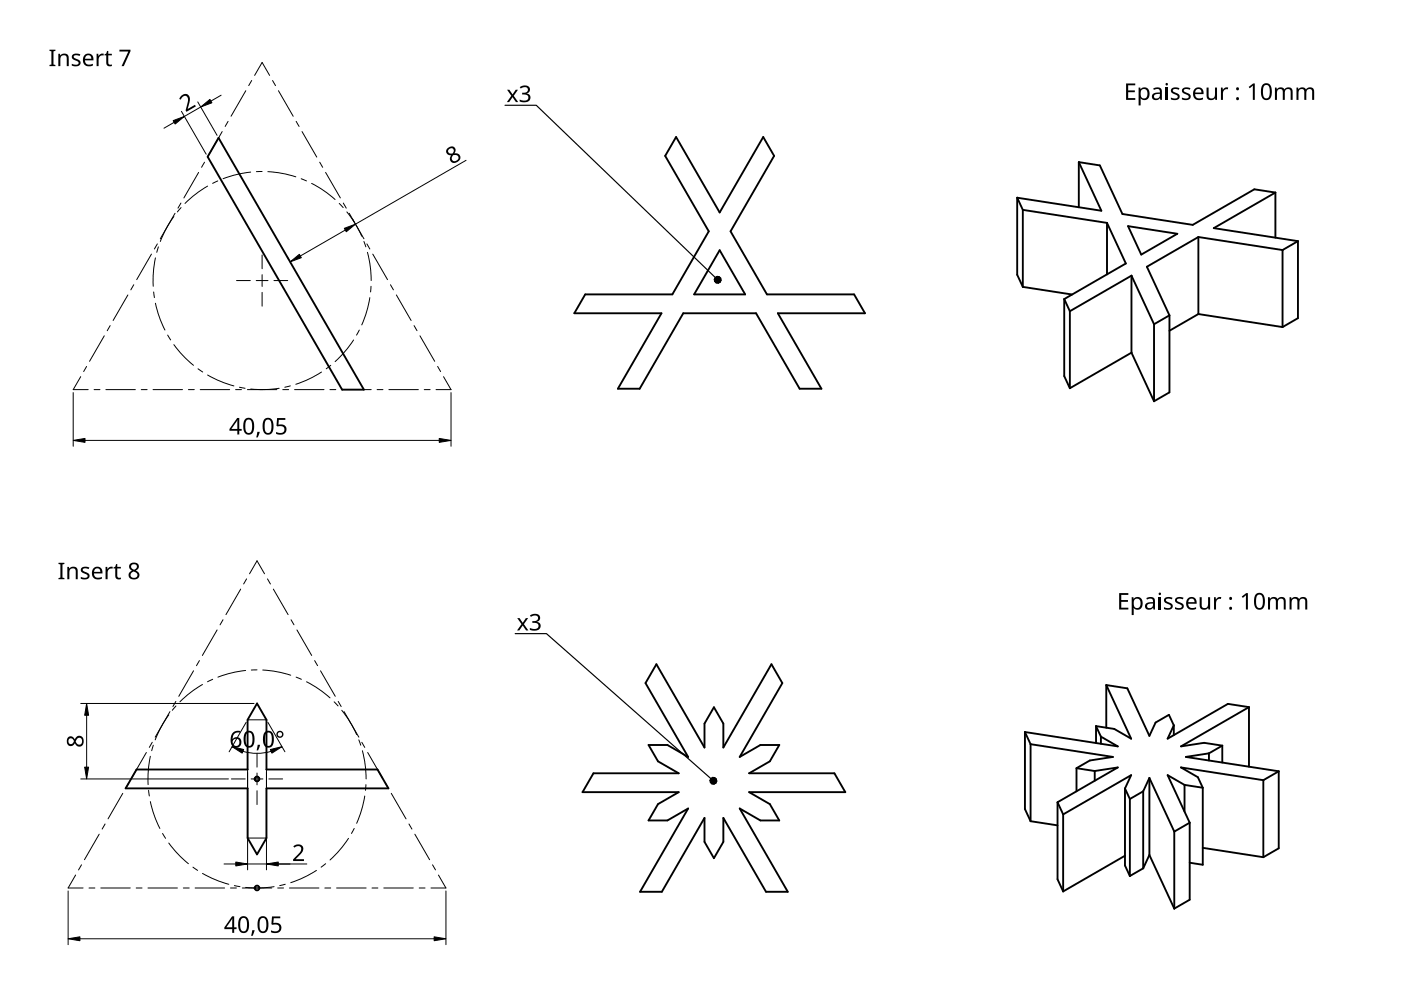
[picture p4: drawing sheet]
<svg xmlns="http://www.w3.org/2000/svg" width="297mm" height="210mm" viewBox="0 0 297 210" stroke-linecap="round" stroke-linejoin="round" font-family="sans-serif">
<g fill="none" stroke="#000" stroke-width=".21">
<path d="M52.1 19.2l-3.1 5.4M53.4 17.1l-.7 1.1M54 16l1.6-2.8 1.6 2.8M57.8 17.1l.6 1.1M59 19.2l3.2 5.4M42.1 36.6l-3.1 5.4M43.4 34.4l-.7 1.1M44 39.5a23.1 23.1 0 0 0-4.8 3.6M46.2 38.4l-1.1 .5M47.1 27.9l-3.1 5.4M48.4 25.7l-.7 1.1M53.2 36.5a23.1 23.1 0 0 0-5.9 1.4"/>
<path d="M55.6 36.4h-1.2M56.8 36.4a23.1 23.1 0 0 1 5.9 1.1M62.8 25.7l.6 1.1M63.9 37.9l1.1 .5M64 27.9l3.2 5.4M66.1 38.9a23.1 23.1 0 0 1 4.9 3.4M67.8 34.4l.6 1.1M69 36.6l3.2 5.4M32.1 53.9l-3.1 5.4M33 54.7a23.1 23.1 0 0 0-.5 6M33.4 51.7l-.7 1.1M33.6 52.3l-.4 1.2"/>
<path d="M36.9 45.9a23.1 23.1 0 0 0-2.9 5.3M37.1 45.2l-3.1 5.4M38.4 43.1l-.7 1M38.4 44l-.8 .9M71.9 43.1l.9 .9M72.8 43.1l.6 1M73.5 44.9a23.1 23.1 0 0 1 3.2 5.2M74 45.2l3.2 5.4M77.2 51.2l.4 1.1M77.8 51.7l.6 1.1M77.9 53.5a23.1 23.1 0 0 1 .8 6M79 53.9l3.2 5.4"/>
<path d="M17.1 79.9l-1.6 2.7h3.2M18.4 77.7l-.7 1.1M22.1 71.2l-3.1 5.4M23.4 69l-.7 1.1M27.1 62.5l-3.1 5.5M28.4 60.4l-.7 1.1M32.6 61.9l.1 1.2M33 64.3a23.1 23.1 0 0 0 2 5.7M35.5 71l.7 1.1M36.9 73.1a23.1 23.1 0 0 0 4.1 4.4M42 78.2l1 .7M44 79.5a23.1 23.1 0 0 0 5.6 2.3"/>
<path d="M68.2 78.9a23.1 23.1 0 0 1-5.5 2.6M70.1 77.5l-.9 .7M75 72.1a23.1 23.1 0 0 1-4 4.6M76.2 70l-.6 1M78.4 63.1a23.1 23.1 0 0 1-1.7 5.8M78.7 60.7l-.1 1.2M82.8 60.4l.6 1.1M84 62.5l3.2 5.5M87.8 69l.6 1.1M89 71.2l3.2 5.4M92.8 77.7l.6 1.1M94 79.9l1.6 2.7h-3.1"/>
<path d="M19.9 82.6h1.3M22.4 82.6h6.3M29.9 82.6h1.3M32.4 82.6h6.3M39.9 82.6h1.3M42.4 82.6h6.3M49.9 82.6h1.3M50.8 82.1l1.2 .2M52.4 82.6h6.3M59.2 82.3a23.1 23.1 0 0 1-6 .2M59.9 82.6h1.3M61.6 81.8l-1.2 .3"/>
<path d="M62.4 82.6h6.3M69.9 82.6h1.3M72.4 82.6h6.3M79.9 82.6h1.3M82.5 82.6h6.2M90 82.6h1.2M46 133.6l-3.1 5.4M47.3 131.4l-.6 1.1M51 124.9l-3.1 5.4M52.3 122.7l-.6 1.1M52.9 121.7l1.6-2.8 1.6 2.8M56.7 122.7l.6 1.1"/>
<path d="M58 124.9l3.1 5.4M61.7 131.4l.6 1.1M63 133.6l3.1 5.4M31 159.5l-3.1 5.5M32.3 157.4l-.6 1.1M32.5 158l-.3 1.2M35.8 151.6a23.1 23.1 0 0 0-2.9 5.3M36 150.9l-3.1 5.4M37.3 148.7l-.6 1.1M37.3 149.7l-.8 .9M41 142.2l-3.1 5.4M42.3 140.1l-.6 1"/>
<path d="M42.9 145.1a23.1 23.1 0 0 0-4.8 3.7M45.1 144l-1.1 .5M52.1 142.2a23.1 23.1 0 0 0-5.9 1.4M52.5 152.6h4M54.5 142l-1.2 .1M55.7 142.1a23.1 23.1 0 0 1 5.9 1.1M62.8 143.6l1.1 .4M65 144.5a23.1 23.1 0 0 1 5 3.5M66.7 140.1l.6 1M68 142.2l3.1 5.4M70.8 148.8l.9 .9M71.7 148.7l.6 1.1"/>
<path d="M72.5 150.6a23.1 23.1 0 0 1 3.1 5.1M73 150.9l3.1 5.4M76.1 156.9l.4 1.1M76.7 157.4l.6 1.1M76.8 159.2a23.1 23.1 0 0 1 .8 6M78 159.5l3.1 5.5M21 176.9l-3.1 5.4M22.3 174.7l-.6 1.1M26 168.2l-3.1 5.4M27.3 166l-.6 1.1M31.5 167.6l.2 1.2M31.9 160.3a23.1 23.1 0 0 0-.5 6.1"/>
<path d="M31.9 170a23.1 23.1 0 0 0 2 5.7M34.5 176.7l.6 1M35.8 178.7a23.1 23.1 0 0 0 4.1 4.4M52.5 163.2v4M52.5 177.7h4M56.5 163.2v4M73.9 177.7a23.1 23.1 0 0 1-3.9 4.6M75.1 175.7l-.6 1M77.3 168.8a23.1 23.1 0 0 1-1.7 5.8M77.6 166.4l-.1 1.2M81.7 166l.6 1.1M83 168.2l3.1 5.4"/>
<path d="M86.7 174.7l.6 1.1M88 176.9l3.1 5.4M16 185.5l-1.6 2.8h3.2M17.3 183.4l-.6 1M18.9 188.3h1.2M21.4 188.3h6.2M28.9 188.3h1.2M31.4 188.3h6.2M38.9 188.3h1.2M40.9 183.9l1 .6M41.4 188.3h6.2M42.9 185.2a23.1 23.1 0 0 0 5.6 2.3"/>
<path d="M48.9 188.3h1.2M49.7 187.8l1.2 .2M51.4 188.3h6.2M58.1 188a23.1 23.1 0 0 1-6 .2M58.9 188.3h1.2M60.5 187.5l-1.2 .3M61.4 188.3h6.2M67.1 184.5a23.1 23.1 0 0 1-5.5 2.6M68.9 188.3h1.2M69 183.1l-.9 .8M71.4 188.3h6.2M78.9 188.3h1.2"/>
<path d="M81.4 188.3h6.2M88.9 188.3h1.2M91.7 183.4l.6 1M93 185.5l1.5 2.8h-3.1"/>
</g>
<path d="M46.3 29.2l30.8 53.4h-4.6l-28.5-49.4zM28.9 163.2h23.6v-10.6l2-3.4 2 3.4v10.6h23.5l2.4 4h-25.9v10.5l-2 3.5-2-3.5v-10.5h-25.9z" fill="none" stroke="#000" stroke-width=".4"/>
<g fill="none" stroke="#000" stroke-width=".4">
<path d="M143.3 29l9.3 16.1 9.2-16.1 2.3 4-9.2 16.1 7.7 13.3h18.5l2.3 4h-18.5l9.3 16h-4.7l-9.2-16h-15.4l-9.3 16h-4.6l9.2-16h-18.4l2.3-4h18.5l7.7-13.3-9.3-16.1zM228.7 34.4v9.5M228.7 34.4l4.8 10.3-17.8-2.8M228.7 34.4l4.5 .7 4.8 10.3 14.9 2.3 13-7.6 4.5 .7M152.6 53.1l5.4 9.3h-10.8zM215.7 41.9v16.4l1.2 2.5M215.7 41.9l1.2 2.6M216.9 44.5v16.3M216.9 44.5l17.8 2.8M234.7 47.3v10.9M234.7 47.3l4 8.6-13.1 7.5M239.2 47.9l10.4 1.7-7.6 4.4z"/>
<path d="M239.9 58.4l4.8 10.3M239.9 58.4l-13.1 7.6M239.9 58.4v16.4M254.1 50.3l-10.9 6.3 4.7 10.3M254.1 50.3l17.8 2.7M254.1 50.3v16.3M270.4 40.8l-13.1 7.6 17.9 2.7M270.4 40.8v9.6M271.9 53v16.3M275.2 51.1v16.4l-3.3 1.8M275.2 51.1l-3.3 1.9M216.9 60.8l10.4 1.6"/>
<path d="M225.6 63.4v16.3l1.2 2.6M225.6 63.4l1.2 2.6M226.8 66v16.3M239.9 74.8l-13.1 7.5M239.9 74.8l4.8 10.3M244.7 68.7v16.4M247.9 66.9l-3.2 1.8M247.9 66.9v16.3l-3.2 1.9M254.1 66.6l-6.2 3.5M254.1 66.6l17.8 2.7M139.2 140.8l10.2 17.7v-5.1l2-3.4 2 3.4v5.1l10.2-17.7 2.3 4-9.1 15.7 4.4-2.5h4l-2 3.4-4.4 2.6h18.1l2.3 4h-20.4l4.4 2.5 2 3.5h-4l-4.4-2.6 10.2 17.7h-4.6l-9-15.7v5.1l-2 3.5-2-3.5v-5.1l-9.1 15.7h-4.6l10.2-17.7-4.4 2.6h-4l2-3.5 4.4-2.5h-20.4l2.3-4h18.1l-4.4-2.6-2-3.4h4l4.4 2.5-9-15.7zM217.3 155.2v16.3l1.2 2.6"/>
<path d="M217.3 155.2l19.7 3.1-3.6-2.1M217.3 155.2l1.2 2.6M218.5 157.8v16.3M218.5 157.8l17.5 2.7-4.9 .7-2.9 1.7M232.4 154v3.5M232.4 154l1 2.2M233.4 156.2v1.5M234.6 145.2v9.1M234.6 145.2l4.4 .7 4.7 10.1 1.3-2.8 2.8-1.6 1.1 2.2M234.6 145.2l5.2 11.4-3.6-2-3.8-.6M248.9 153.8v2.1M256.3 159.7v1.5"/>
<path d="M256.3 159.7l-4.9 .8 19.7 3M259.1 158.1v3.6M259.1 158.1l-2.8 1.6M264.8 149.9v12.7M264.8 149.9l-4.5-.7-12.7 7.4 1.3-2.8M264.8 149.9l-14.4 8.4 4.9-.8 3.8 .6M218.5 174.1l5.7 .9M224.2 170.1v16.3l1.2 2.6M224.2 170.1l1.2 2.6M225.4 172.7v16.3M228.2 162.9v4.9M228.2 162.9l3.9 .6"/>
<path d="M232.1 163.5l4.9-.8-12.8 7.4M232.1 163.5v2M238.5 167.2v16.3l1.1 2.2M238.5 167.2l1.1 2.2M238.5 167.2l1.3-2.9-14.4 8.4M239.6 169.4v16.3M242.4 167.8l-2.8 1.6M242.4 167.8v16.3M243.7 164.9v16.4M243.7 164.9l-1.3 2.9M243.7 164.9l5.3 11.4M249 176.3v16.3"/>
<path d="M251.1 166.4v5.7M251.1 166.4l-3.5-2.1 4.6 10.1M251.1 166.4l3.9 .6M252.2 174.4v16.4l-3.2 1.8M252.2 174.4l-3.2 1.9M255 179.8l12.9 1.9M255 167v16.3l-2.8-.4M267.9 165.4v16.3M267.9 165.4l-17.5-2.7 3.6 2.1 1 2.2M271.1 163.5v16.4l-3.2 1.8M271.1 163.5l-3.2 1.9M238.5 181.4l-13.1 7.6"/>
<path d="M242.4 184.1l-2.8 1.6M243.7 181.3l-1.3 2.8M243.7 181.3l5.3 11.3"/>
</g>
<g fill="none" stroke="#000" stroke-width=".21">
<path d="M36.9 25.9l-2.1 1.3M38.5 23.6l5.2 9.1M41.9 21.6l4.1 7.1M42.6 22.7l-3.5 2M46.9 20.2l-2.2 1.2M98.8 34l-23.4 13.5M60.9 54.4l.3 .6M73.2 48.8l-9.5 5.5M74.7 46.4l.4 .6M15.5 83.2v11.4M18 93.4h75.1M95.6 83.2v11.4"/>
<path d="M17.1 149.2h36.8M18.4 151.7v11M51.5 159.3a10.6 10.6 0 0 0 6 0M52.2 153.2l-3.6 6.2M56.8 153.2l3.6 6.2M17.1 165.2h31.3M52.5 163.8v20.6M56.5 163.8v20.6M14.4 188.9v11.4M16.9 199h75.1M47.5 183.2h2.5M52.5 183.2h12.6"/>
<path d="M94.5 188.9v11.4"/>
</g>
<g fill="#000" stroke="#000" stroke-width=".21">
<path d="M36.7 25.6l2.4-.9-2 1.6zM42.6 22.7l1.9-1.6 .4 .7zM61.5 55.5l2-1.6 .4 .7zM73 48.4l2.4-.9-2 1.6zM151.4 59.2l.8 .1-.7 .4zM151.5 59.7l.7-.4-.4 .7zM151.6 58.8l.6 .5-.8-.1zM151.6 58.8l.4-.2 .2 .7zM152 58.6l.5 .1-.3 .6zM152.2 59.3l.7 .1-.2 .4zM152.5 58.7l.3 .3-.6 .3zM152.2 59.3l.6-.3 .1 .4z"/>
<path d="M152.2 59.3l.1 .8-.5-.1zM152.2 59.3l.5 .5-.4 .3zM15.5 93.4l2.5-.4v.8zM93.1 93l2.5 .4-2.5 .4zM18.4 149.2l.4 2.5h-.8zM49.2 158.3l2.5 .6-.4 .8zM57.3 158.9l2.5-.6-2.1 1.4zM18 162.7h.8l-.4 2.5zM150.5 165.5h.7l-.6 .4zM150.6 165.9l.6-.4-.3 .7zM150.7 165l.5 .5h-.7zM151.2 165.5l.2 .8-.5-.1z"/>
<path d="M150.7 165l.4-.2 .1 .7zM151.2 165.5l.6 .5-.4 .3zM151.1 164.8l.4 .1-.3 .6zM151.2 165.5l.8 .1-.2 .4zM151.5 164.9l.4 .3-.7 .3zM151.2 165.5l.7-.3 .1 .4zM14.4 199l2.5-.4v.9zM50 182.8l2.5 .4-2.5 .4zM56.5 183.2l2.5-.4v.8zM92 198.6l2.5 .4-2.5 .5z"/>
</g>
<g fill="#000">
<path d="M10.5 10.5h1.2v.3l-.4 .1v2.8l.4 .1v.2h-1.2v-.2l.4-.1v-2.8l-.4-.1zM12.4 11.4h.3l.1 .4a1 1 0 0 1 1.1-.4 1 1 0 0 1 .7 .9v1.7h-.5v-1.7a.7 .7 0 0 0-.8-.6 .7 .7 0 0 0-.5 1v1.3h-.4zM15.4 11.6a1.54 1.54 0 0 1 1.6-.1l-.1 .4-.7-.2-.5 .2v.3l.6 .3a.79 .79 0 0 1 .8 .9 .79 .79 0 0 1-1.1 .7l-.8-.2v-.4l.4 .2a.63 .63 0 0 0 1.1-.4l-.7-.5a.78 .78 0 0 1-.6-1.2zM20.5 11.4h.3l.1 .5 .5-.5h.6v.4h-.5a.84 .84 0 0 0-.6 .8v1.4h-.4zM22.7 10.8h.3v.6h.7v.3h-.7v1.5l.2 .5h.5v.3a.8 .8 0 0 1-1.2-.7v-1.6h-.3v-.2l.3-.1zM25.3 10.5h2.4v.4l-1.5 3.1h-.4l1.4-3.1h-1.9zM110.2 18.5a1.25 1.25 0 0 1 1.2-.4 1.25 1.25 0 0 1 1 .9 .85 .85 0 0 1-.8 .8 .93 .93 0 0 1 .9 1.1 .93 .93 0 0 1-1.1 .8l-1.2-.2v-.4a1.24 1.24 0 0 0 1.8-.3 .71 .71 0 0 0-1-.8h-.3v-.3a.81 .81 0 0 0 .9-.1 .81 .81 0 0 0 .3-.8 1.02 1.02 0 0 0-1.5 0zM255.8 18.6h.4v1.6a.7 .7 0 0 0 .9 .7 .7 .7 0 0 0 .5-1v-1.3h.4v2.6h-.3l-.1-.4a1.01 1.01 0 0 1-1.1 .4 1.01 1.01 0 0 1-.7-.9zM258.9 18.6h.3l.1 .4 .4-.4 .7-.1-.1 .4h-.4a.84 .84 0 0 0-.6 .9v1.4h-.4zM38.5 20.3a1.06 1.06 0 0 1 1.4-.2 1.06 1.06 0 0 1 .3 1.3l-.4 1.7 1.5-.9 .2 .4-2 1.1-.1-.3 .3-1.5a.98 .98 0 0 0-.6-1.6l-.4 .2-.4 .6-.3-.1zM107.5 19h.5l.7 1 .6-1h.5l-.9 1.3 1 1.3h-.5l-.7-1-.8 1h-.4l.9-1.3zM238.8 17.7h1.9v.4h-1.5v1.1h1.4v.4h-1.4v1.2h1.5v.4h-1.9z"/>
<path d="M248.4 18.8a1.54 1.54 0 0 1 1.7-.1l-.2 .3-.7-.1-.5 .2v.3l.6 .3a.79 .79 0 0 1 .8 .9 .79 .79 0 0 1-1 .6l-.9-.1v-.4l.5 .1a.63 .63 0 0 0 1-.4l-.6-.4a.78 .78 0 0 1-.7-1.2zM250.7 18.8a1.54 1.54 0 0 1 1.7-.1l-.1 .3-.8-.1-.5 .2 .1 .3 .6 .3a.79 .79 0 0 1 .7 .9 .79 .79 0 0 1-1 .6l-.8-.1v-.4l.4 .1a.63 .63 0 0 0 1-.4l-.6-.4a.78 .78 0 0 1-.7-1.2zM264.7 18.4l1-.7h.3v3.5h-.4v-3.1l-.6 .6zM270.3 18.6h.4v.3a.99 .99 0 0 1 1.6 .1 .93 .93 0 0 1 1.1-.4 .93 .93 0 0 1 .7 .9v1.7h-.5v-1.7a.64 .64 0 0 0-.7-.6 .64 .64 0 0 0-.5 .8v1.5h-.4v-1.7a.66 .66 0 0 0-.9-.6 .66 .66 0 0 0-.4 .9v1.4h-.4zM274.9 18.6h.3l.1 .3a.99 .99 0 0 1 1.6 .1 .93 .93 0 0 1 1.1-.4 .93 .93 0 0 1 .6 .9v1.7h-.4v-1.7a.64 .64 0 0 0-.8-.6 .64 .64 0 0 0-.4 .8v1.5h-.5v-1.7a.66 .66 0 0 0-.8-.6 .66 .66 0 0 0-.4 .9v1.4h-.4zM54.6 91.6h.5l-.5 1.2h-.3zM58.8 88.6h1.7v.4h-1.4l-.1 1a1.17 1.17 0 0 1 1.8 1 1.17 1.17 0 0 1-1.6 1.2l-.7-.2v-.4a1.03 1.03 0 0 0 1.1 .3 1.03 1.03 0 0 0 .7-.8 .93 .93 0 0 0-1.5-.7l-.2-.1zM12.4 119.3h1.3v.3l-.5 .1v2.8l.5 .1v.2h-1.3v-.2l.4-.1v-2.8l-.4-.1zM14.3 120.2h.3l.1 .4a1 1 0 0 1 1.1-.4 1 1 0 0 1 .7 .9v1.7h-.4v-1.7a.7 .7 0 0 0-.9-.6 .7 .7 0 0 0-.5 1v1.3h-.4zM17.3 120.4a1.54 1.54 0 0 1 1.6-.1l-.1 .4-.7-.2-.5 .2v.3l.6 .3a.79 .79 0 0 1 .8 .9 .79 .79 0 0 1-1 .7l-.9-.2v-.4l.5 .2a.63 .63 0 0 0 1-.4l-.7-.5a.78 .78 0 0 1-.6-1.2zM22.4 120.2h.3l.1 .5 .5-.5h.6v.4h-.5a.84 .84 0 0 0-.6 .8v1.4h-.4zM24.6 119.6h.3v.6h.7v.3h-.7v1.5l.2 .5h.5v.3a.8 .8 0 0 1-1.2-.7v-1.6h-.3v-.2l.3-.1z"/>
<path d="M109.7 131.1h.5l.6 .9 .7-.9h.5l-.9 1.2 .9 1.4h-.5l-.7-1.1-.7 1.1h-.5l1-1.4zM112.4 130.5a1.25 1.25 0 0 1 1.2-.4 1.25 1.25 0 0 1 .9 .9 .85 .85 0 0 1-.7 .9 .93 .93 0 0 1 .9 1 .93 .93 0 0 1-1.1 .8l-1.3-.2v-.4a1.24 1.24 0 0 0 1.9-.3 .71 .71 0 0 0-1-.7h-.3v-.4a.81 .81 0 0 0 .8-.1 .81 .81 0 0 0 .3-.8 1.02 1.02 0 0 0-1.4 0zM237.3 125.7h1.9v.4h-1.5v1.1h1.4v.4h-1.4v1.2h1.5v.4h-1.9zM246.9 126.9a1.54 1.54 0 0 1 1.7-.2l-.1 .4-.8-.2-.5 .2 .1 .3 .6 .3a.79 .79 0 0 1 .7 1 .79 .79 0 0 1-1 .6l-.8-.2v-.4l.4 .2a.63 .63 0 0 0 1-.4l-.6-.5a.78 .78 0 0 1-.7-1.1zM249.3 126.9a1.54 1.54 0 0 1 1.6-.2l-.1 .4-.7-.2-.5 .2v.3l.6 .3a.79 .79 0 0 1 .8 1 .79 .79 0 0 1-1.1 .6l-.8-.2v-.4l.4 .2a.63 .63 0 0 0 1.1-.4l-.7-.5a.78 .78 0 0 1-.6-1.1zM254.3 126.6h.5v1.7a.7 .7 0 0 0 .8 .6 .7 .7 0 0 0 .5-.9v-1.4h.5v2.6h-.4v-.3a1.01 1.01 0 0 1-1.1 .3 1.01 1.01 0 0 1-.8-.9zM257.4 126.6h.3l.1 .5 .5-.5h.6v.4h-.5a.84 .84 0 0 0-.6 .8v1.4h-.4zM263.3 126.5l.9-.8h.4v3.5h-.4v-3l-.7 .6zM268.8 126.6h.4l.1 .4a.99 .99 0 0 1 1.6 0 .93 .93 0 0 1 1-.4 .93 .93 0 0 1 .7 .9v1.7h-.4v-1.7a.64 .64 0 0 0-.8-.6 .64 .64 0 0 0-.5 .9v1.4h-.4v-1.7a.66 .66 0 0 0-.8-.6 .66 .66 0 0 0-.4 1v1.3h-.5zM273.4 126.6h.4v.4a.99 .99 0 0 1 1.6 0 .93 .93 0 0 1 1.1-.4 .93 .93 0 0 1 .7 .9v1.7h-.5v-1.7a.64 .64 0 0 0-.7-.6 .64 .64 0 0 0-.5 .9v1.4h-.4v-1.7a.66 .66 0 0 0-.9-.6 .66 .66 0 0 0-.4 1v1.3h-.4zM54.6 157.9l.5 .1-.4 1.1h-.3zM53.5 197.2l.5 .1-.4 1.1h-.4z"/>
<path d="M57.7 194.3h1.7v.4h-1.4v1a1.17 1.17 0 0 1 1.7 1 1.17 1.17 0 0 1-1.6 1.1l-.6-.2v-.4a1.03 1.03 0 0 0 1 .3 1.03 1.03 0 0 0 .7-.8 .93 .93 0 0 0-1.4-.6l-.3-.2zM62.2 179.4a1.16 1.16 0 0 1 1.3-.4 1.16 1.16 0 0 1 .8 1.2l-.3 .6-1.3 1.4h1.7v.4h-2.3v-.4l1.1-1.1a.98 .98 0 0 0 .3-1.7h-.5l-.6 .3z"/>
<path d="M17.9 11.7a1.13 1.13 0 0 1 1.4-.2 1.13 1.13 0 0 1 .5 1.3h-1.8a1 1 0 0 0 .6 .9 1 1 0 0 0 1.1-.2v.4a1.42 1.42 0 0 1-1.9-.3 1.42 1.42 0 0 1 .1-1.9zM18.2 11.9l-.2 .6h1.4a.65 .65 0 0 0-.4-.7 .65 .65 0 0 0-.8 .1z"/>
<path d="M267.8 17.9a1.16 1.16 0 0 1 1.3-.1 1.16 1.16 0 0 1 .5 1.2 1.69 1.69 0 0 1-1 2.2 1.27 1.27 0 0 1-1.3-1.6l.1-1zM268 18.2a2.16 2.16 0 0 0 .3 2.6 .82 .82 0 0 0 .9-1 1.35 1.35 0 0 0-.7-1.8z"/>
<path d="M94.8 31.5a.93 .93 0 0 1 1.1-.5 .93 .93 0 0 1 .7 .9l-.3 .6a1 1 0 0 1 1.3 .8 1 1 0 0 1-.9 1.1 .94 .94 0 0 1-1.2-.2 .94 .94 0 0 1 .2-1.3h-.2a.85 .85 0 0 1-.8-.5 .85 .85 0 0 1 .1-.9zM95.8 33.5a.69 .69 0 0 0 1.3 0 .69 .69 0 0 0-1.3 0zM95.1 32a.58 .58 0 0 0 1.1 0 .58 .58 0 0 0-1.1 0z"/>
<path d="M241.4 18.6h.4v.3a1.09 1.09 0 0 1 1.4-.3 1.09 1.09 0 0 1 .5 1.3 1.11 1.11 0 0 1-.5 1.2 1.11 1.11 0 0 1-1.4-.2v1.5h-.4zM242 19.1l-.1 .5a.9 .9 0 0 0 .8 1.3 1.1 1.1 0 0 0 .6-1.1 1.1 1.1 0 0 0-.7-.9z"/>
<path d="M244.5 18.7a1.07 1.07 0 0 1 1.1-.2 1.07 1.07 0 0 1 .7 .9v1.8h-.3l-.1-.4a.85 .85 0 0 1-1.3 .3 .85 .85 0 0 1 .1-1.3l1.2-.2a.61 .61 0 0 0-.2-.7 .61 .61 0 0 0-.7 0l-.4 .2zM244.8 20.1l-.1 .1a.55 .55 0 0 0 .3 .7 .55 .55 0 0 0 .7-.2l.2-.8z"/>
<path d="M253.3 18.9a1.13 1.13 0 0 1 1.3-.3 1.13 1.13 0 0 1 .6 1.4h-1.8a1 1 0 0 0 .6 .9 1 1 0 0 0 1.1-.2v.4a1.42 1.42 0 0 1-1.9-.3 1.42 1.42 0 0 1 .1-1.9zM253.6 19.1l-.2 .5h1.3a.65 .65 0 0 0-.3-.7 .65 .65 0 0 0-.8 .2z"/>
<path d="M50.3 88.6h.4v2.3h.5v.4h-.5v.8h-.4v-.8h-1.7v-.3zM50.3 89.1l-1.2 1.8h1.2z"/>
<path d="M52 88.8a1.16 1.16 0 0 1 1.3 0 1.16 1.16 0 0 1 .6 1.2 1.69 1.69 0 0 1-1 2.2 1.27 1.27 0 0 1-1.3-1.6l.1-1.2zM52.3 89.1a2.16 2.16 0 0 0 .3 2.7 .82 .82 0 0 0 .8-1.1 1.35 1.35 0 0 0-.7-1.8z"/>
<path d="M56.1 88.8a1.16 1.16 0 0 1 1.3 0 1.16 1.16 0 0 1 .6 1.2 1.69 1.69 0 0 1-1 2.2 1.27 1.27 0 0 1-1.3-1.6l.1-1.2zM56.4 89.1a2.16 2.16 0 0 0 .3 2.7 .82 .82 0 0 0 .8-1.1 1.35 1.35 0 0 0-.7-1.8z"/>
<path d="M27.5 119.6a1.03 1.03 0 0 1 1.3-.3 1.03 1.03 0 0 1 .6 1.2l-.6 .5a1 1 0 0 1 .7 1.3 1 1 0 0 1-1.3 .5 .94 .94 0 0 1-.9-.8 .94 .94 0 0 1 .7-1l-.2-.1a.88 .88 0 0 1-.3-1.3zM27.7 121.9a.69 .69 0 0 0 1.3 0 .69 .69 0 0 0-1.3 0zM27.8 120.2a.6 .6 0 0 0 1.2 0 .6 .6 0 0 0-1.2 0z"/>
<path d="M19.8 120.5a1.13 1.13 0 0 1 1.4-.2 1.13 1.13 0 0 1 .5 1.3h-1.8a1 1 0 0 0 .6 .9 1 1 0 0 0 1.1-.2v.4a1.42 1.42 0 0 1-1.9-.3 1.42 1.42 0 0 1 .1-1.9zM20.1 120.7l-.2 .5h1.4a.65 .65 0 0 0-.4-.6 .65 .65 0 0 0-.8 .1z"/>
<path d="M239.9 126.6h.4l.1 .4a1.09 1.09 0 0 1 1.3-.3 1.09 1.09 0 0 1 .6 1.2 1.11 1.11 0 0 1-.6 1.3 1.11 1.11 0 0 1-1.4-.3l.1 1.5h-.5zM240.5 127.1l-.1 .5a.9 .9 0 0 0 .9 1.3 1.1 1.1 0 0 0 .5-1 1.1 1.1 0 0 0-.7-1z"/>
<path d="M243 126.8a1.07 1.07 0 0 1 1.2-.3 1.07 1.07 0 0 1 .7 1v1.7h-.3l-.1-.3a.85 .85 0 0 1-1.3 .3 .85 .85 0 0 1 0-1.4l1.3-.1a.61 .61 0 0 0-.3-.7 .61 .61 0 0 0-.7 0l-.3 .1zM243.3 128.2v.1a.55 .55 0 0 0 .2 .7 .55 .55 0 0 0 .7-.3l.3-.7z"/>
<path d="M251.8 126.9a1.13 1.13 0 0 1 1.4-.2 1.13 1.13 0 0 1 .5 1.3h-1.8a1 1 0 0 0 .6 .9 1 1 0 0 0 1.1-.2v.4a1.42 1.42 0 0 1-1.9-.3 1.42 1.42 0 0 1 .1-1.9zM252.1 127.1l-.2 .6h1.4a.65 .65 0 0 0-.4-.7 .65 .65 0 0 0-.8 .1z"/>
<path d="M266.3 125.9a1.16 1.16 0 0 1 1.3 0 1.16 1.16 0 0 1 .6 1.2 1.69 1.69 0 0 1-1 2.2 1.27 1.27 0 0 1-1.3-1.6v-1zM266.6 126.3a2.16 2.16 0 0 0 .3 2.6 .82 .82 0 0 0 .8-1.1 1.35 1.35 0 0 0-.7-1.7z"/>
<path d="M14.5 156.3a.88 .88 0 0 1 1.4 .5 1 1 0 0 1 1.2-.8 1 1 0 0 1 .6 1.4 .94 .94 0 0 1-.8 .9 .94 .94 0 0 1-1-.7 .91 .91 0 0 1-1.2 .5 .91 .91 0 0 1-.5-1.2zM16.1 157.2a.7 .7 0 0 0 1.4 0 .7 .7 0 0 0-1.4 0zM14.5 157.2a.6 .6 0 0 0 1.2 0 .6 .6 0 0 0-1.2 0z"/>
<path d="M49.4 155.3l.5-.3 .6-.1 .4 .1v.4a1.18 1.18 0 0 0-1.6 1.3 1.08 1.08 0 0 1 1.7-.1 1.08 1.08 0 0 1-.1 1.6 1.22 1.22 0 0 1-1.5 .1 1.22 1.22 0 0 1-.5-1.3l.1-.9zM49.3 157.4a.76 .76 0 0 0 1.5 0 .76 .76 0 0 0-1.5 0z"/>
<path d="M52.1 155.2a1.16 1.16 0 0 1 1.3-.1 1.16 1.16 0 0 1 .5 1.2 1.69 1.69 0 0 1-1 2.2 1.27 1.27 0 0 1-1.2-1.6l.1-1.1zM52.3 155.5a2.16 2.16 0 0 0 .3 2.6 .82 .82 0 0 0 .9-1 1.35 1.35 0 0 0-.7-1.8z"/>
<path d="M56.2 155.2a1.16 1.16 0 0 1 1.3-.1 1.16 1.16 0 0 1 .5 1.2 1.69 1.69 0 0 1-1 2.2 1.27 1.27 0 0 1-1.2-1.6l.1-1.1zM56.4 155.5a2.16 2.16 0 0 0 .3 2.6 .82 .82 0 0 0 .9-1 1.35 1.35 0 0 0-.7-1.8z"/>
<path d="M58.6 155.7a.75 .75 0 0 1 1.5 0 .75 .75 0 0 1-1.5 0zM58.9 155.7a.46 .46 0 0 0 .9 0 .46 .46 0 0 0-.9 0z"/>
<path d="M49.2 194.3h.5v2.3h.5v.4h-.5v.8h-.5v-.8h-1.6v-.4zM49.2 194.7l-1.2 1.9h1.2z"/>
<path d="M50.9 194.5a1.16 1.16 0 0 1 1.4-.1 1.16 1.16 0 0 1 .5 1.2 1.69 1.69 0 0 1-1 2.2 1.27 1.27 0 0 1-1.3-1.5l.1-1.1zM51.2 194.8a2.16 2.16 0 0 0 .3 2.7 .82 .82 0 0 0 .9-1.1 1.35 1.35 0 0 0-.8-1.8z"/>
<path d="M55 194.5a1.16 1.16 0 0 1 1.4-.1 1.16 1.16 0 0 1 .5 1.2 1.69 1.69 0 0 1-1 2.2 1.27 1.27 0 0 1-1.3-1.5l.1-1.2zM55.3 194.8a2.16 2.16 0 0 0 .3 2.7 .82 .82 0 0 0 .9-1.1 1.35 1.35 0 0 0-.8-1.8z"/>
<circle cx="247.4" cy="17.9" r=".27"/>
<circle cx="262.4" cy="18.8" r=".32"/>
<circle cx="262.4" cy="20.9" r=".31"/>
<circle cx="245.9" cy="125.9" r=".27"/>
<circle cx="260.9" cy="129" r=".31"/>
<circle cx="260.9" cy="126.9" r=".32"/>
</g>
<path d="M107.1 22.3h6.6l38.2 36.8M109.2 134.3h6.7l35.1 31" fill="none" stroke="#000" stroke-width=".25"/>
<path d="M50.1 59.5h3M54.3 59.5h2.5M55.6 54.1v2.9M55.6 58.2v2.5M58.1 59.5h2.9M55.6 62v2.9M54.5 159.7v2.9M49.1 165.2h2.9M53.2 165.2h2.5M54.5 163.9v2.5M54.5 167.7v2.9M57 165.2h2.9" fill="none" stroke="#000" stroke-width=".21"/>
<path d="M247.4 18.6v2.6M245.9 126.6v2.6" fill="none" stroke="#000" stroke-width=".43"/>
<g fill="none" stroke="#000" stroke-width=".4">
<circle cx="54.5" cy="165.2" r=".5"/>
<circle cx="54.5" cy="188.3" r=".5"/>
</g>
<circle cx="54.5" cy="165.2" r=".5" fill="none" stroke="#000" stroke-width=".21"/>
</svg>
